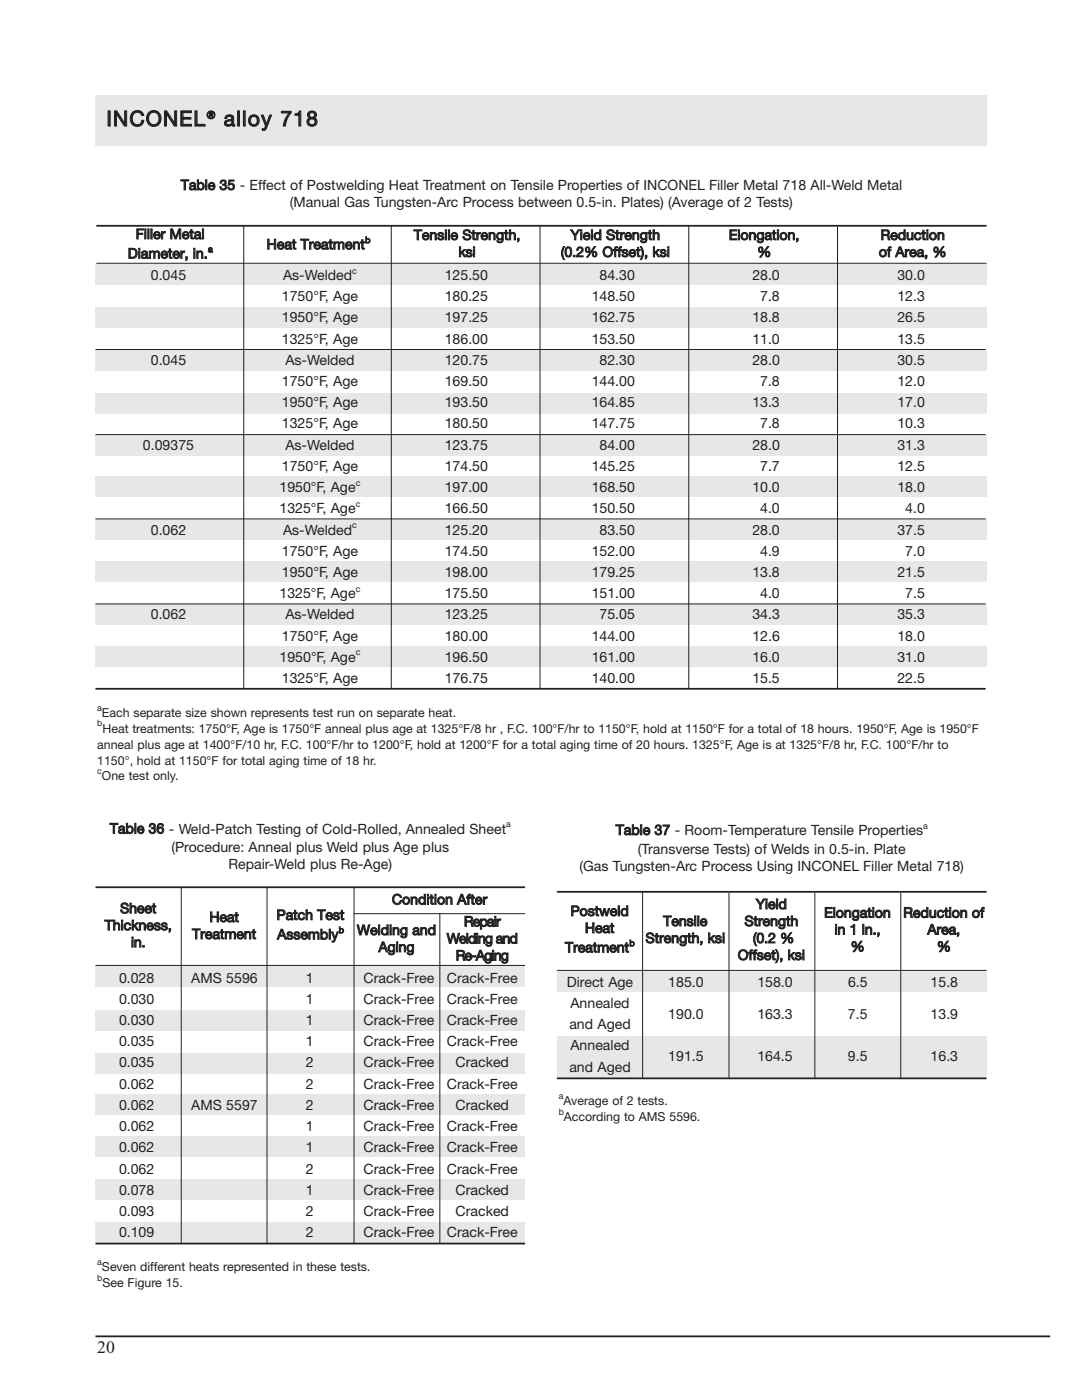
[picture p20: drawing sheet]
<svg xmlns="http://www.w3.org/2000/svg" width="216mm" height="279mm" viewBox="0 0 216 279" stroke-linecap="round" stroke-linejoin="round" font-family="sans-serif">
<defs><g id="words">
<g font-size="4.2" fill="#231f20">
<text x="21.2" y="25.2">INCONEL</text>
<text x="44.6" y="25.2">alloy 718</text>
</g>
<text font-size="3.5" fill="#231f20" x="19.4" y="270.1">20</text>
<g font-size="2.8" fill="#231f20">
<text x="36.1" y="37.9">Table 35 - Effect of Postwelding Heat Treatment on Tensile Properties of INCONEL Filler Metal 718 All-Weld Metal</text>
<text x="57.9" y="41.3">(Manual Gas Tungsten-Arc Process between 0.5-in. Plates) (Average of 2 Tests)</text>
<text x="27.1" y="47.7">Filler Metal</text>
<text x="82.6" y="47.9">Tensile Strength,</text>
<text x="113.9" y="47.9">Yield Strength</text>
<text x="145.4" y="47.9">Elongation,</text>
<text x="175.7" y="47.9">Reduction</text>
<text x="25.5" y="51.6">Diameter, in.</text>
<text x="53.2" y="49.7">Heat Treatment</text>
<text x="91.5" y="51.3">ksi</text>
<text x="111.9" y="51.3">(0.2% Offset), ksi</text>
<text x="151.1" y="51.3">%</text>
<text x="175.4" y="51.3">of Area, %</text>
<text x="30.1" y="55.9">0.045</text>
<text x="56.5" y="55.9">As-Welded</text>
<text x="88.7" y="55.9">125.50</text>
<text x="119.6" y="55.9">84.30</text>
<text x="150.1" y="55.9">28.0</text>
<text x="179.1" y="55.9">30.0</text>
<text x="56.3" y="60.1">1750°F, Age</text>
<text x="56.3" y="64.3">1950°F, Age</text>
<text x="88.7" y="60.1">180.25</text>
<text x="88.7" y="64.3">197.25</text>
<text x="118.1" y="60.1">148.50</text>
<text x="118.1" y="64.3">162.75</text>
<text x="150.1" y="64.3">18.8</text>
<text x="151.7" y="60.1">7.8</text>
<text x="179.1" y="60.1">12.3</text>
<text x="179.1" y="64.3">26.5</text>
<text x="56.3" y="68.6">1325°F, Age</text>
<text x="88.7" y="68.6">186.00</text>
<text x="118.1" y="68.6">153.50</text>
<text x="150.1" y="68.6">11.0</text>
<text x="179.1" y="68.6">13.5</text>
<text x="30.1" y="72.8">0.045</text>
<text x="56.3" y="77">1750°F, Age</text>
<text x="57" y="72.8">As-Welded</text>
<text x="88.7" y="77">169.50</text>
<text x="88.7" y="72.8">120.75</text>
<text x="118.1" y="77">144.00</text>
<text x="119.6" y="72.8">82.30</text>
<text x="150.1" y="72.8">28.0</text>
<text x="151.7" y="77">7.8</text>
<text x="179.1" y="77">12.0</text>
<text x="179.1" y="72.8">30.5</text>
<text x="56.3" y="81.3">1950°F, Age</text>
<text x="88.7" y="81.3">193.50</text>
<text x="118.1" y="81.3">164.85</text>
<text x="150.1" y="81.3">13.3</text>
<text x="179.1" y="81.3">17.0</text>
<text x="28.5" y="89.7">0.09375</text>
<text x="56.3" y="85.5">1325°F, Age</text>
<text x="57" y="89.7">As-Welded</text>
<text x="88.7" y="85.5">180.50</text>
<text x="88.7" y="89.7">123.75</text>
<text x="118.1" y="85.5">147.75</text>
<text x="119.6" y="89.7">84.00</text>
<text x="150.1" y="89.7">28.0</text>
<text x="151.7" y="85.5">7.8</text>
<text x="179.1" y="85.5">10.3</text>
<text x="179.1" y="89.7">31.3</text>
<text x="56.3" y="94">1750°F, Age</text>
<text x="88.7" y="94">174.50</text>
<text x="118.1" y="94">145.25</text>
<text x="151.7" y="94">7.7</text>
<text x="179.1" y="94">12.5</text>
<text x="55.8" y="98.2">1950°F, Age</text>
<text x="88.7" y="98.2">197.00</text>
<text x="118.1" y="98.2">168.50</text>
<text x="150.1" y="98.2">10.0</text>
<text x="179.1" y="98.2">18.0</text>
<text x="30.1" y="106.7">0.062</text>
<text x="55.8" y="102.4">1325°F, Age</text>
<text x="56.5" y="106.7">As-Welded</text>
<text x="88.7" y="102.4">166.50</text>
<text x="88.7" y="106.7">125.20</text>
<text x="118.1" y="102.4">150.50</text>
<text x="119.6" y="106.7">83.50</text>
<text x="150.1" y="106.7">28.0</text>
<text x="151.7" y="102.4">4.0</text>
<text x="179.1" y="106.7">37.5</text>
<text x="180.6" y="102.4">4.0</text>
<text x="56.3" y="110.9">1750°F, Age</text>
<text x="88.7" y="110.9">174.50</text>
<text x="118.1" y="110.9">152.00</text>
<text x="151.7" y="110.9">4.9</text>
<text x="180.6" y="110.9">7.0</text>
<text x="55.8" y="119.4">1325°F, Age</text>
<text x="56.3" y="115.1">1950°F, Age</text>
<text x="88.7" y="119.4">175.50</text>
<text x="88.7" y="115.1">198.00</text>
<text x="118.1" y="119.4">151.00</text>
<text x="118.1" y="115.1">179.25</text>
<text x="150.1" y="115.1">13.8</text>
<text x="151.7" y="119.4">4.0</text>
<text x="179.1" y="115.1">21.5</text>
<text x="180.6" y="119.4">7.5</text>
<text x="30.1" y="123.6">0.062</text>
<text x="57" y="123.6">As-Welded</text>
<text x="88.7" y="123.6">123.25</text>
<text x="119.6" y="123.6">75.05</text>
<text x="150.1" y="123.6">34.3</text>
<text x="179.1" y="123.6">35.3</text>
<text x="56.3" y="127.8">1750°F, Age</text>
<text x="88.7" y="127.8">180.00</text>
<text x="118.1" y="127.8">144.00</text>
<text x="150.1" y="127.8">12.6</text>
<text x="179.1" y="127.8">18.0</text>
<text x="55.8" y="132.1">1950°F, Age</text>
<text x="56.3" y="136.3">1325°F, Age</text>
<text x="88.7" y="132.1">196.50</text>
<text x="88.7" y="136.3">176.75</text>
<text x="118.1" y="132.1">161.00</text>
<text x="118.1" y="136.3">140.00</text>
<text x="150.1" y="132.1">16.0</text>
<text x="150.1" y="136.3">15.5</text>
<text x="179.1" y="132.1">31.0</text>
<text x="179.1" y="136.3">22.5</text>
<text x="21.9" y="166.3">Table 36 - Weld-Patch Testing of Cold-Rolled, Annealed Sheet</text>
<text x="122.9" y="166.6">Table 37 - Room-Temperature Tensile Properties</text>
<text x="34.2" y="170.1">(Procedure: Anneal plus Weld plus Age plus</text>
<text x="45.6" y="173.5">Repair-Weld plus Re-Age)</text>
<text x="115.6" y="173.8">(Gas Tungsten-Arc Process Using INCONEL Filler Metal 718)</text>
<text x="127.3" y="170.4">(Transverse Tests) of Welds in 0.5-in. Plate</text>
<text x="20.9" y="185.6">Thickness,</text>
<text x="24" y="182.3">Sheet</text>
<text x="41.8" y="184">Heat</text>
<text x="55.2" y="183.6">Patch Test</text>
<text x="78.2" y="180.5">Condition After</text>
<text x="92.6" y="184.9">Repair</text>
<text x="113.8" y="182.8">Postweld</text>
<text x="132.4" y="184.8">Tensile</text>
<text x="148.6" y="184.8">Strength</text>
<text x="150.8" y="181.4">Yield</text>
<text x="164.4" y="183.1">Elongation</text>
<text x="180.2" y="183.1">Reduction of</text>
<text x="26.1" y="189">in.</text>
<text x="38.3" y="187.4">Treatment</text>
<text x="55.3" y="187.5">Assembly</text>
<text x="71.2" y="186.6">Welding and</text>
<text x="75.5" y="190">Aging</text>
<text x="89.1" y="188.3">Welding and</text>
<text x="90.9" y="191.7">Re-Aging</text>
<text x="112.7" y="190.1">Treatment</text>
<text x="116.7" y="186.2">Heat</text>
<text x="128.8" y="188.2">Strength, ksi</text>
<text x="147.2" y="191.6">Offset), ksi</text>
<text x="150.2" y="188.2">(0.2 %</text>
<text x="166.5" y="186.5">in 1 ln.,</text>
<text x="169.7" y="189.9">%</text>
<text x="185.1" y="186.5">Area,</text>
<text x="186.9" y="189.9">%</text>
<text x="23.7" y="196.1">0.028</text>
<text x="38.2" y="196.1">AMS 5596</text>
<text x="61" y="196.1">1</text>
<text x="72.5" y="196.1">Crack-Free</text>
<text x="89.2" y="196.1">Crack-Free</text>
<text x="113.1" y="196.9">Direct Age</text>
<text x="133.3" y="196.9">185.0</text>
<text x="151.1" y="196.9">158.0</text>
<text x="169.2" y="196.9">6.5</text>
<text x="185.7" y="196.9">15.8</text>
<text x="23.7" y="200.3">0.030</text>
<text x="61" y="200.3">1</text>
<text x="72.5" y="200.3">Crack-Free</text>
<text x="89.2" y="200.3">Crack-Free</text>
<text x="113.8" y="201.2">Annealed</text>
<text x="133.3" y="203.3">190.0</text>
<text x="151.1" y="203.3">163.3</text>
<text x="169.2" y="203.3">7.5</text>
<text x="185.7" y="203.3">13.9</text>
<text x="23.7" y="204.6">0.030</text>
<text x="23.7" y="208.8">0.035</text>
<text x="61" y="204.6">1</text>
<text x="61" y="208.8">1</text>
<text x="72.5" y="204.6">Crack-Free</text>
<text x="72.5" y="208.8">Crack-Free</text>
<text x="89.2" y="204.6">Crack-Free</text>
<text x="89.2" y="208.8">Crack-Free</text>
<text x="113.6" y="205.4">and Aged</text>
<text x="113.8" y="209.6">Annealed</text>
<text x="23.7" y="213">0.035</text>
<text x="61" y="213">2</text>
<text x="72.5" y="213">Crack-Free</text>
<text x="90.9" y="213">Cracked</text>
<text x="113.6" y="213.9">and Aged</text>
<text x="133.3" y="211.7">191.5</text>
<text x="151.1" y="211.7">164.5</text>
<text x="169.2" y="211.7">9.5</text>
<text x="185.7" y="211.7">16.3</text>
<text x="23.7" y="217.3">0.062</text>
<text x="23.7" y="221.5">0.062</text>
<text x="38.2" y="221.5">AMS 5597</text>
<text x="61" y="221.5">2</text>
<text x="61" y="217.3">2</text>
<text x="72.5" y="221.5">Crack-Free</text>
<text x="72.5" y="217.3">Crack-Free</text>
<text x="89.2" y="217.3">Crack-Free</text>
<text x="90.9" y="221.5">Cracked</text>
<text x="23.7" y="225.7">0.062</text>
<text x="61" y="225.7">1</text>
<text x="72.5" y="225.7">Crack-Free</text>
<text x="89.2" y="225.7">Crack-Free</text>
<text x="23.7" y="230">0.062</text>
<text x="61" y="230">1</text>
<text x="72.5" y="230">Crack-Free</text>
<text x="89.2" y="230">Crack-Free</text>
<text x="23.7" y="234.2">0.062</text>
<text x="23.7" y="238.4">0.078</text>
<text x="61" y="234.2">2</text>
<text x="61" y="238.4">1</text>
<text x="72.5" y="234.2">Crack-Free</text>
<text x="72.5" y="238.4">Crack-Free</text>
<text x="89.2" y="234.2">Crack-Free</text>
<text x="90.9" y="238.4">Cracked</text>
<text x="23.7" y="242.7">0.093</text>
<text x="61" y="242.7">2</text>
<text x="72.5" y="242.7">Crack-Free</text>
<text x="90.9" y="242.7">Cracked</text>
<text x="23.7" y="246.9">0.109</text>
<text x="61" y="246.9">2</text>
<text x="72.5" y="246.9">Crack-Free</text>
<text x="89.2" y="246.9">Crack-Free</text>
</g>
<g font-size="2.5" fill="#231f20">
<text x="20.3" y="143.1">Each separate size shown represents test run on separate heat.</text>
<text x="19.4" y="149.4">anneal plus age at 1400°F/10 hr, F.C. 100°F/hr to 1200°F, hold at 1200°F for a total aging time of 20 hours. 1325°F, Age is at 1325°F/8 hr, F.C. 100°F/hr to</text>
<text x="20.4" y="146.2">Heat treatments: 1750°F, Age is 1750°F anneal plus age at 1325°F/8 hr , F.C. 100°F/hr to 1150°F, hold at 1150°F for a total of 18 hours. 1950°F, Age is 1950°F</text>
<text x="19.4" y="152.6">1150°, hold at 1150°F for total aging time of 18 hr.</text>
<text x="20.3" y="155.8">One test only.</text>
<text x="112.4" y="220.5">Average of 2 tests.</text>
<text x="112.5" y="223.7">According to AMS 5596.</text>
<text x="20.4" y="253.6">Seven different heats represented in these tests.</text>
<text x="20.5" y="256.8">See Figure 15.</text>
</g>
<text font-size="2.1" fill="#231f20" x="41.3" y="23.7">®</text>
<g font-size="1.8" fill="#231f20">
<text x="41.5" y="50.3">a</text>
<text x="72.9" y="48.5">b</text>
<text x="70.3" y="54.6">c</text>
<text x="71" y="97">c</text>
<text x="71" y="101.2">c</text>
<text x="70.3" y="105.4">c</text>
<text x="71" y="118.1">c</text>
<text x="71" y="130.8">c</text>
<text x="19.4" y="141.8">a</text>
<text x="19.4" y="145">b</text>
<text x="19.4" y="154.5">c</text>
<text x="101" y="165.1">a</text>
<text x="184.2" y="165.4">a</text>
<text x="67.6" y="186.2">b</text>
<text x="125.6" y="188.8">b</text>
<text x="111.5" y="219.3">a</text>
<text x="111.5" y="222.4">b</text>
<text x="19.4" y="252.4">a</text>
<text x="19.4" y="255.6">b</text>
</g>
</g></defs>
<g fill="#e6e7e8">
<path d="M111.1 206.8h85.8v8.2h-85.8z"/>
<path d="M111.1 193.9h85.8v4.2h-85.8z"/>
</g>
<path d="M111.1 163.8h85.7v11.6h-85.7z" fill="#fff"/>
<path d="M111.1 178h85.7M111.1 215.2h85.8" fill="none" stroke="#231f20" stroke-width=".35"/>
<path d="M128.2 178v37.2M145.5 178.2v37.1M162.6 178.2v37M179.7 178.2v37M111.1 193.7h85.7" fill="none" stroke="#231f20" stroke-width=".2"/>
<path d="M111.1 217.6h85.7v7.4h-85.7z" fill="#fff"/>
<g fill="#e6e7e8">
<path d="M19.1 201.6h85.7v4.2h-85.7z"/>
<path d="M19.1 192.8h85.7v4.2h-85.7z"/>
<path d="M19.1 210.1h85.7v4.2h-85.7z"/>
<path d="M19.1 218.4h85.7v4.1h-85.7z"/>
<path d="M19.1 226.8h85.7v4.2h-85.7z"/>
<path d="M19.1 235.4h85.7v4.1h-85.7z"/>
<path d="M19.1 243.8h85.7v4.2h-85.7z"/>
<path d="M19 78.4h177.8v4.1h-177.8z"/>
<path d="M19 86.8h177.8v4.2h-177.8z"/>
<path d="M19 95.1h177.8v4.1h-177.8z"/>
<path d="M19 103.6h177.8v4.2h-177.8z"/>
<path d="M19 112h177.8v4.2h-177.8z"/>
<path d="M19 120.6h177.8v4.2h-177.8z"/>
<path d="M19 129h177.8v4.2h-177.8z"/>
</g>
<path d="M19 266.7h190.5" fill="none" stroke="#231f20" stroke-width=".35"/>
<path d="M19 19h177.8v10.2h-177.8z" fill="#e6e7e8"/>
<path d="M19.1 163.5h85.7v11h-85.7z" fill="#fff"/>
<path d="M19.1 177.1h85.7M19.1 248.2h85.7" fill="none" stroke="#231f20" stroke-width=".35"/>
<path d="M36.2 177.2v71M53.3 177.2v71M70.6 177.2v70.9M19 192.7h85.8M70.6 182.3h34.2M87.8 182.3v65.9" fill="none" stroke="#231f20" stroke-width=".2"/>
<path d="M19.1 250.8h85.7v7.2h-85.7z" fill="#fff"/>
<g fill="#e6e7e8">
<path d="M19 52.7h177.8v4.1h-177.8z"/>
<path d="M19 61.3h177.8v4.2h-177.8z"/>
<path d="M19 69.8h177.8v4.2h-177.8z"/>
<path d="M19 103.6h177.8v4.2h-177.8z"/>
</g>
<path d="M19.2 35.6h177.6v6.8h-177.6z" fill="#fff"/>
<path d="M19.2 45.1h177.6M19 137.5h177.7" fill="none" stroke="#231f20" stroke-width=".35"/>
<path d="M19.2 52.5h177.6M48.6 45v92.4M78.1 45v92.3M107.8 45.2v92.2M137.4 45v92.5M167.1 45.2v92.1M19 69.7h177.7M19 86.7h177.7M19 103.6h177.7M19 120.5h177.7" fill="none" stroke="#231f20" stroke-width=".2"/>
<path d="M19 140.2h177.7v16.8h-177.7z" fill="#fff"/>
<use href="#words"/>
</svg>
